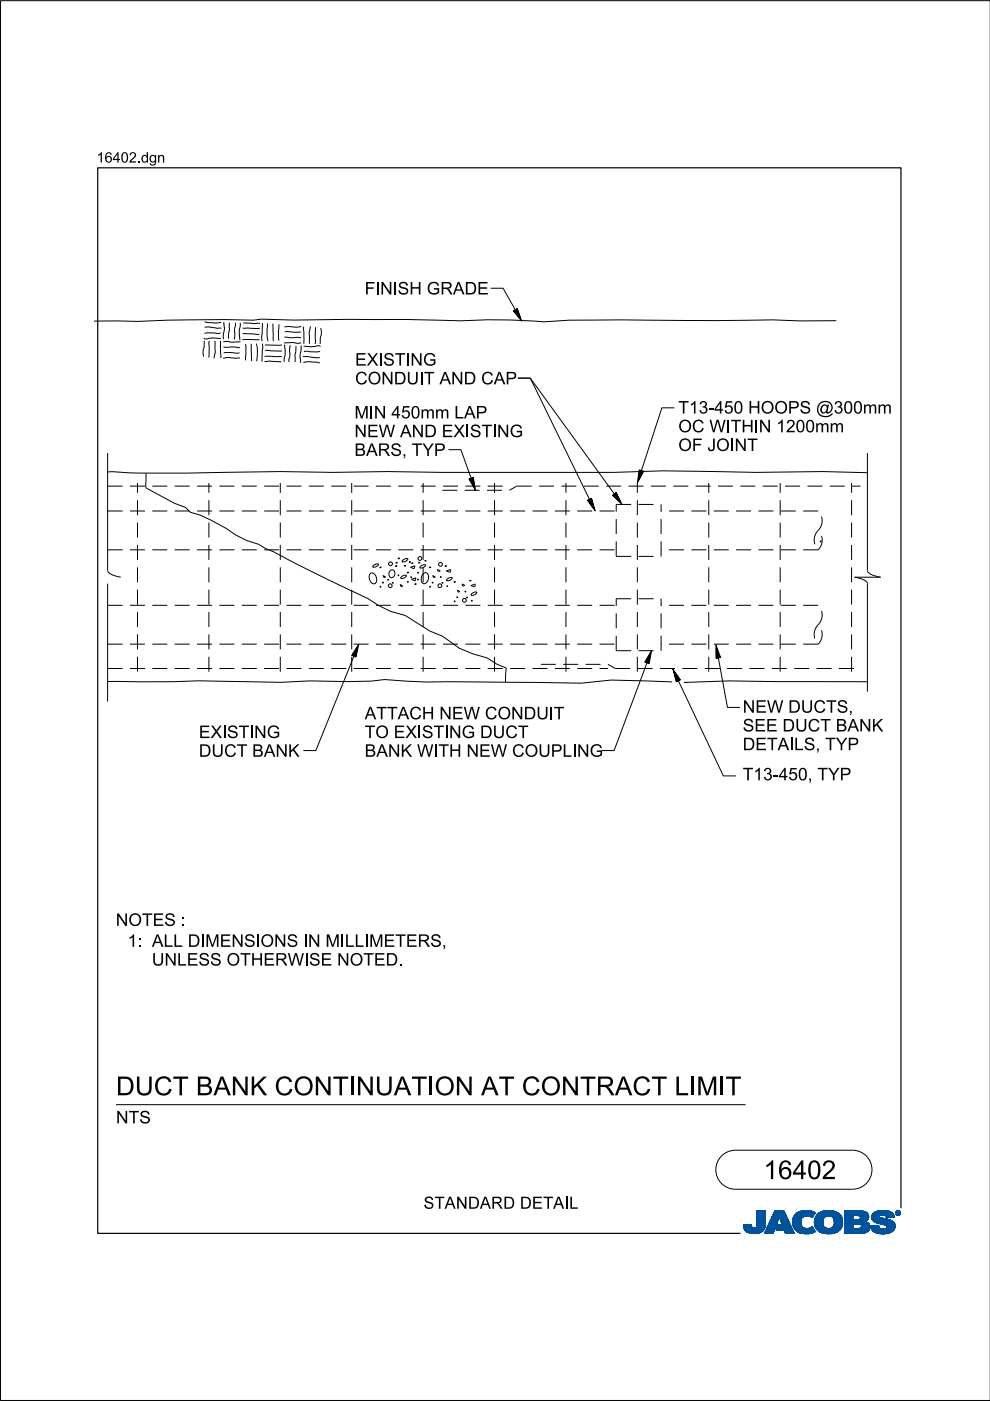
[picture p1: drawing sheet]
<svg xmlns="http://www.w3.org/2000/svg" width="210mm" height="297mm" viewBox="0 0 210 297" stroke-linecap="round" stroke-linejoin="round" font-family="sans-serif">
<defs><g id="words">
<g font-size="4">
<text x="24.6" y="232.2">DUCT BAN</text>
<text x="53" y="232.2">K CON</text>
<text x="75.5" y="232.2">N</text>
<text x="79.5" y="232.2">UATI</text>
<text x="92.1" y="232.2">ON</text>
<text x="102" y="232.2">AT CON</text>
<text x="123" y="232.2">TRACT LI</text>
<text x="147.6" y="232.2">M</text>
<text x="152.3" y="232.2">I</text>
<text x="161.9" y="250">16402</text>
</g>
<g font-size="2.6">
<text x="80.6" y="62.4">N</text>
<text x="83.3" y="62.4">I</text>
<text x="84.3" y="62.4">SH</text>
<text x="90.5" y="62.4">GRADE</text>
<text x="75.3" y="77.5">EXI</text>
<text x="81.3" y="77.5">STI</text>
<text x="87" y="77.5">N</text>
<text x="89.7" y="77.5">G</text>
<text x="75.3" y="81.5">CON</text>
<text x="83.5" y="81.5">DUI</text>
<text x="89.9" y="81.5">T AN</text>
<text x="98.3" y="81.5">D CAP</text>
<text x="75.2" y="88.7">M</text>
<text x="78.2" y="88.7">I</text>
<text x="83" y="88.7">450mm LAP</text>
<text x="143.8" y="87.7">T13-</text>
<text x="151.4" y="87.7">450H</text>
<text x="161.3" y="87.7">OOPS @ 300mm</text>
<text x="75.2" y="92.7">N</text>
<text x="77.8" y="92.7">EW</text>
<text x="84.8" y="92.7">AN</text>
<text x="90" y="92.7">D EXI</text>
<text x="99.6" y="92.7">STI</text>
<text x="105.4" y="92.7">N</text>
<text x="108.1" y="92.7">G</text>
<text x="143.8" y="95.6">OF JOI</text>
<text x="143.8" y="91.7">OC W I</text>
<text x="154.9" y="91.7">TH</text>
<text x="155.7" y="95.6">N</text>
<text x="158.4" y="95.6">T</text>
<text x="159.9" y="91.7">I</text>
<text x="164.6" y="91.7">1200mm</text>
<text x="75.2" y="96.7">BARS,TYP</text>
<text x="77.3" y="152.5">ATTACH</text>
<text x="93.1" y="152.5">N</text>
<text x="95.8" y="152.5">EW</text>
<text x="102.8" y="152.5">CON</text>
<text x="111" y="152.5">DUI</text>
<text x="117.4" y="152.5">T</text>
<text x="157.5" y="155.1">SEE DUCT BAN</text>
<text x="157.5" y="151.1">N</text>
<text x="160.1" y="151.1">EW</text>
<text x="167.1" y="151.1">DUCTS,</text>
<text x="184.8" y="155.1">K</text>
<text x="42.2" y="160.5">DUCT BAN</text>
<text x="42.2" y="156.5">EXI</text>
<text x="48.1" y="156.5">STI</text>
<text x="53.9" y="156.5">N</text>
<text x="56.6" y="156.5">G</text>
<text x="61.1" y="160.5">K</text>
<text x="77.3" y="160.5">BAN</text>
<text x="77.3" y="156.5">TO EXI</text>
<text x="84.9" y="160.5">K W I</text>
<text x="89.4" y="156.5">STI</text>
<text x="92.9" y="160.5">TH</text>
<text x="95.2" y="156.5">N</text>
<text x="97.9" y="156.5">G DUCT</text>
<text x="98.9" y="160.5">N</text>
<text x="101.6" y="160.5">EW</text>
<text x="108.6" y="160.5">COUPLI</text>
<text x="122.3" y="160.5">N</text>
<text x="125" y="160.5">G</text>
<text x="157.5" y="159.1">DETAIS,TYP</text>
<text x="168.4" y="159.1">L</text>
<text x="157.5" y="165.4">T13-</text>
<text x="165.1" y="165.4">450,TYP</text>
<text x="24.6" y="196.3">N</text>
<text x="27.2" y="196.3">OTES :</text>
<text x="27.1" y="200.8">1:ALLDI</text>
<text x="43.5" y="200.8">M</text>
<text x="46.6" y="200.8">EN</text>
<text x="51.7" y="200.8">SI</text>
<text x="55.2" y="200.8">ON</text>
<text x="65.3" y="200.8">N</text>
<text x="69" y="200.8">M</text>
<text x="73.1" y="200.8">L</text>
<text x="78.3" y="200.8">M</text>
<text x="81.3" y="200.8">ETERS,</text>
<text x="32.2" y="204.7">UN</text>
<text x="37.5" y="204.7">LESS OTH</text>
<text x="55.9" y="204.7">ERW I</text>
<text x="65.5" y="204.7">SE N</text>
<text x="74.1" y="204.7">OTED.</text>
<text x="24.6" y="238.2">N</text>
<text x="27.3" y="238.2">TS</text>
<text x="89.8" y="256.3">STAN</text>
<text x="99.2" y="256.3">DARD DETAI</text>
<text x="120.6" y="256.3">L</text>
</g>
<g font-size="2.2">
<text x="20.5" y="34.5">16402.</text>
<text x="29.9" y="34.5">dgn</text>
</g>
</g></defs>
<g fill="none" stroke="#00539a" stroke-width=".21">
<path d="M157.6 259.8h1.7M157.6 259.9h1.7M157.6 259.9l1.7 .1M157.6 260h1.8M158.1 259.7h1.2M159.3 259.7h-1.7l.1 .7M159.3 259.7h-.9M159.3 259.7l.1 .3M159.4 260l.1 .3M160.4 260l-.2 .3h2M160.5 259.6h1.8M160.5 259.6l-.1 .4"/>
<path d="M160.5 259.7h1.8M160.5 256.7v2.9M160.5 256.9h1.8M160.5 257.5h1.8M160.5 256.7h1.8v2.7M160.5 256.8h1.8M160.5 256.8l1.8 .1M160.5 256.9l1.8 .1M160.5 257h1.8M160.5 257.1h1.8M160.5 257.2h1.8M160.5 257.2l1.8 .1"/>
<path d="M160.5 257.3h1.8M160.5 257.4h1.8M160.5 257.4l1.8 .1M160.5 257.6h1.8M160.5 257.6l1.8 .1M160.5 257.7h1.8M160.5 257.8h1.8M160.5 257.9h1.8M160.5 258h1.8M160.5 258.1h1.8M160.5 258.1l1.8 .1M160.5 258.2h1.8"/>
<path d="M160.5 258.3h1.8M160.5 258.3l1.8 .1M160.5 258.4h1.8M160.5 258.5h1.8M160.5 258.5l1.8 .1M160.5 258.6h1.8M160.5 258.6l1.8 .1M160.5 258.7h1.8M160.5 258.8h1.8M160.5 258.9h1.8M160.5 259h1.8M160.5 259.1h1.8"/>
<path d="M160.5 259.2h1.8M160.5 259.3h1.8M160.5 259.8h1.8M162.2 260h-1.8M162.2 259.9v.3M162.2 259.9h-1.8M162.2 259.8h-1.7M162.3 259.4l-.1 .5M162.3 259.4v-2.7h-1.8v2.9M162.3 259.5h-1.8M162.3 259.6h-1.8M162.3 256.7l-1.8 .1"/>
<path d="M162.3 259.4h-1.8M163.7 258.1h3.1M163.7 258h3.1M163.7 257.9h3M163.8 257.8h2.9M163.8 257.7h2.9M163.8 257.7h2.8M163.9 257.6h2.7M163.9 257.5h2.7M164 257.4h2.5M164 257.3h2.5M164.1 257.2h2.3"/>
<path d="M164.1 257.1h2.3M164.1 257h2.3M164.2 257h2.1M164.2 256.9h2.1M164.2 256.8h2.1M164.3 256.7h1.9l2.2 4.8h-1.9l-.3-.8h-1.7l.4-1h1l-.7-1.7-1.3 3.5h-1.8zM164.5 260h-1.7M164.5 259.9l-1.7 .1M164.5 259.9h-1.7M164.5 259.8l-1.7 .1M164.6 259.8h-1.7M164.6 259.7l-1.7 .1"/>
<path d="M164.6 259.7h-1.7M164.6 259.6h-1.7M164.6 259.5l-1.6 .1M164.7 259.5h-1.7M164.7 259.4l-1.7 .1M164.7 259.4h-1.7M164.7 259.3l-1.6 .1M164.7 259.3h-1.6M164.8 259.2l-1.7 .1M164.8 259.2h-1.7M164.8 259.1l-1.6 .1M164.8 260h2.9"/>
<path d="M164.8 259.1h-1.6M164.8 259.9h2.9M164.8 259l-1.6 .1M164.9 259.9h2.7M164.9 259h-1.7M164.9 259.8h2.7M164.9 258.9h-1.6M164.9 258.8h-1.6M164.9 259.7h2.7M164.9 259.7l-.4 1 3.6 .1M165 258.7h-1.6M165 258.6l-1.6 .1"/>
<path d="M165 258.6h-1.6M165 258.5l-1.6 .1M165 258.5h-1.6M165.1 258.4l-1.6 .1M165.1 258.4h-1.6M165.1 258.3l-1.6 .1M165.1 258.3h-1.6M165.1 258.2l-1.5 .1M165.1 258.2h-1.5M165.2 258.1l-1.6 .1M165.2 258.1h-1.6M165.2 258l.7 1.7h-1"/>
<path d="M165.2 258l.7 1.7M165.3 258.1h1.5M165.3 258.1l1.6 .1M165.3 258.2h1.6M165.3 258.2l1.6 .1M165.3 258.3h1.6M165.4 258.3l1.6 .1M165.4 258.4h1.6M165.4 258.4l1.6 .1M165.4 258.5h1.6M165.4 258.5l1.7 .1M165.4 258.6h1.7"/>
<path d="M165.5 258.6l1.6 .1M165.5 258.7h1.6M165.5 258.8h1.7M165.5 258.9h1.7M165.6 258.9h1.6M165.6 259h1.7M165.6 259l1.7 .1M165.6 259.1h1.7M165.6 259.1l1.7 .1M165.7 259.2h1.7M165.7 259.2l1.7 .1M165.7 259.3h1.7"/>
<path d="M165.7 259.3l1.7 .1M165.7 259.4h1.7M165.8 259.4l1.7 .1M165.8 259.5h1.7M165.8 259.5l1.7 .1M165.8 259.6h1.7M166.2 256.7l2.2 4.8M166.2 256.8l-1.9-.1-2.2 4.8h1.8l1.3-3.5M168 258.9l.4 1.5M168 258.9h1.8M168 259h1.8M168 259.1h1.8"/>
<path d="M168 259.2h1.8M168 259.2l1.8 .1M168 259.3h1.8M168 259.3l1.8 .1M168.1 259.4h1.8M168.1 259.5h1.7M168.1 259.4l1.7 .1M168.1 259.5l1.8 .1M168.1 259.6h1.8M168.1 259.7h1.8M168.1 259.7l1.8 .1M168.1 259.8h1.8"/>
<path d="M168.1 259.8l1.8 .1M168.2 260h1.8M168.2 259.9h1.8M168.3 258l-.3 .9M168.9 257.3l-.6 .7M169.1 257.1h3.6M169.2 257h3.4M169.4 256.9h3.1M169.5 256.9h2.9M169.8 256.8h2.4M169.8 259.1a1.33 1.33 0 0 0 .8 1.4 1.33 1.33 0 0 0 1.5-.3l.2-.1M169.8 259.1h-1.8"/>
<path d="M169.8 259l-1.8 .1M169.9 258.8l-1.9 .1M169.9 258.8h-1.9M169.9 258.7h-1.9M169.9 258.6h-1.8M169.9 258.6l-1.9 .1M169.9 258.5l-1.8 .1M169.9 258.5h-1.8M169.9 258.4l-1.8 .1M170 258.4h-1.9M170 258.4l-.2 .7M170 258.3l-1.8 .1"/>
<path d="M170 258.3h-1.8M170 258.2l-1.8 .1M170.1 258.2h-1.9M170.1 258.1l-.1 .3M170.1 258.1l-1.9 .1M170.2 258.1h-2M170.3 258h-2.1M170.3 256.7l-1.4 .5M170.3 256.7h1.5M170.3 256.7a4 4 0 0 1 2.5 .4M170.4 258h-2.1M170.4 257.9h-2.1"/>
<path d="M170.6 257.8l-2.3 .1M170.6 257.9l-.5 .2M170.8 257.8h-2.5M171.5 256.7l-1.7 .1M171.5 256.7l.6 .1M171.7 257.8h.7M171.8 257.9h.6M171.9 258h.4M172.1 258.1h.2M172.2 258.1h.1M172.3 258h-.3M172.4 257.8h-.8"/>
<path d="M172.4 257.7l-4 .1M172.5 257.7h-4.1M172.5 257.6l-4 .1M172.5 257.6h-4M172.6 257h-3.3M172.6 257.5l-4.1 .1M172.6 257.5h-4M172.6 257.4l-4 .1M172.7 257.4h-4M172.7 259h1.8M172.7 259.2h1.8M172.7 259.3h1.8"/>
<path d="M172.7 259.3l1.8 .1M172.7 259.4h1.8M172.7 257.3l-3.9 .1M172.7 259.5h1.8M172.7 259.5l1.8 .1M172.7 259.6h1.8M172.7 259.7h1.8M172.7 258.6h1.8M172.7 257.3h-3.9M172.8 259.8h1.8M172.8 257.2l-3.9 .1M172.8 259.9h1.8"/>
<path d="M172.8 259.9l.3 .6M172.8 259.8l1.8 .1M172.8 259.9l1.8 .1M172.8 257.2h-3.9M172.8 260h1.8M172.8 257.1l-.6 1.1a1.75 1.75 0 0 0-1.6-.3M172.9 257.1l-3.9 .1M173 257.8l-.3 1.3h1.8M173 257.8h5.3M173.1 257.7h5.2M173.1 257.7h5.1M173.1 257.6h5.1"/>
<path d="M173.2 257.6h4.9M173.2 257.5h4.8M173.4 257.4h4.6M173.4 257.4h4.5M173.5 257.3h4.4M173.6 257.2l4.2 .1M173.6 257.2h4.1M173.7 257.1l4 .1M173.8 257.1h3.8M173.9 257h3.5M174 257h3.3M174.1 256.9h3.2"/>
<path d="M174.2 256.9h2.8M174.4 256.8h2.6M174.5 259h-1.8M174.5 259.2a1.15 1.15 0 0 0 1.3 1.3M174.5 259.2l-1.8-.1 .1 .8M174.5 258.9l-1.8 .1M174.5 258.9h-1.8M174.5 258.8l-1.8 .1M174.5 258.7l-1.8 .1M174.5 258.7h-1.8M174.5 258.6l-1.8 .1M174.5 258.5l-1.8 .1"/>
<path d="M174.6 258.5h-1.9M174.6 256.8h1.9M174.6 258.4l-.1 .8M174.6 258.4h-1.8M174.6 258.4l-1.9 .1M174.6 258.3l-1.8 .1M174.6 258.3h-1.8M174.7 258.2h-1.9M174.7 258.1l-.1 .3M174.8 258.1l-2 .1M174.8 258.1h-1.9M174.9 256.7a3.2 3.2 0 0 1 3.6 1.4l.1 .8-.1 1.1"/>
<path d="M174.9 258l-1.9 .1M175 258h-2M175.1 257.9l-.4 .2M175.1 257.9h-2.1M175.2 257.9h-2.2M175.5 256.7h.7M175.7 257.8l-.6 .1M175.7 257.8l.6 .1M175.7 257.8h-2.7M176 257.8h2.4M176.2 257.9h2.2M176.3 257.9l.5 .5"/>
<path d="M176.4 258h2M176.4 256.7h-1.5a2.68 2.68 0 0 0-1.9 1.1M176.5 258l2 .1M176.5 258.1h2M176.6 258.1h1.9M176.6 258.2h1.9M176.7 258.2l1.8 .1M176.7 258.3h1.8M176.7 258.3l1.9 .1M176.7 259.9h1.8M176.7 258.4h1.9M176.8 258.4l.1 .5"/>
<path d="M176.8 258.4l1.8 .1M176.8 258.5h1.8M176.8 258.6h1.8M176.9 258.8h1.7M176.9 258.8l1.8 .1M176.9 258.7h1.7M176.9 259.4h1.8M176.9 259.2l1.8 .1M176.9 259.1h1.8M176.9 259.2h1.8M176.9 258.9v.3M176.9 259.2a1.11 1.11 0 0 1-1.1 1.3"/>
<path d="M176.9 259h1.8M176.9 258.9h1.8M176.9 259.3h1.8M176.9 259.3l1.8 .1M178 257.4l-4.7 .1M178.4 257.9h-2.1l.5 .5M178.5 259.7l-1.7 .1M178.5 259.8l-1.8 .1M178.5 259.8h-1.7M178.5 260l-.2 .5M178.5 259.9l-1.8 .1M178.5 260h-1.8"/>
<path d="M178.6 259.7h-1.8M178.6 258.5l-1.8 .1M178.6 259.6h-1.8M178.6 259.5l-1.8 .1M178.6 259.5h-1.8M178.7 259.4h-1.8M179.1 259.7h1.8M179.1 259.5h5.2M179.1 256.9h4.4M179.1 257.5h5M179.1 256.8h4M179.1 256.8h3.4"/>
<path d="M179.1 257h4.5M179.1 257.1h4.7M179.1 257.1l4.7 .1M179.1 257.2h4.8M179.1 257.2l4.8 .1M179.1 257.3h4.8M179.1 257.3l4.9 .1M179.1 257.4h4.9M179.1 257.4l5 .1M179.1 257.6h5M179.1 257.6l5 .1M179.1 257.7h5"/>
<path d="M179.1 257.7l1.8 .1M179.1 257.8h1.8M179.1 257.9h1.8M179.1 258h1.8M179.1 258.1h1.8M179.1 258.2h1.8M179.1 258.3h1.8M179.1 258.4h1.8M179.1 258.5h1.8M179.1 258.5l1.8 .1M179.1 258.6h4.8M179.1 258.7h4.7"/>
<path d="M179.1 258.7h4.6M179.1 258.8h4.5M179.1 258.9h4.5M179.1 258.9h4.3M179.1 259h4.4M179.1 259l4.5 .1M179.1 259.1h4.6M179.1 259.1l4.7 .1M179.1 259.2h4.8M179.1 259.2l4.9 .1M179.1 259.3h5M179.1 259.3l5.1 .1"/>
<path d="M179.1 259.4h5.1M179.1 259.4l5.1 .1M179.1 259.5l1.8 .1M179.1 259.6h1.8M179.1 259.8h1.8M179.1 259.9h1.8M179.1 260h1.8M180.9 257.7v.9M181.8 259.5h-.9v1v-1M181.8 259.5h.2M181.8 259.5l.8 .3M182.1 257.7l2.1 .1"/>
<path d="M182.2 257.8h2M182.2 259.5l2.1 .1M182.3 258.5h1.7M182.3 258.5l-1.4 .1M182.3 257.9h1.9M182.4 257.9h1.8M182.4 257.9v.1M182.4 257.9l-.4-.2h-1.1v.9M182.4 258h1.8M182.4 258v.3M182.4 258.3l-.1 .2M182.4 259.6h1.9"/>
<path d="M182.4 258.1h1.8M182.4 258.1l1.8 .1M182.4 258.2h1.8M182.5 259.7h1.9M182.5 256.9l1.1 .1M182.5 259.7l1.9 .1M182.6 259.8h1.8M182.6 259.8v.4l-.2 .2M182.7 259.9h1.7M182.9 256.8h-3.8v4.7M183.3 256.9l-4.2-.1v4.7M183.6 257l.4 .4"/>
<path d="M183.9 259.2l.2 .2M184 258.5l-2.1 .1M184 258.5h-1.8M184 257.4l.1 .2M184.1 258.4l-.8 .6 .6 .2M184.1 258.4h-1.8M184.1 258.3l-1.7 .1M184.1 258.3h-1.7M184.1 257.6l.1 .6M184.1 258.2l-1.7 .1M184.1 259.4l.3 .5v.6M184.2 258.2l-.1 .2"/>
<path d="M184.2 258h-1.8M184.4 259.9h-1.7M184.5 260h-1.8M184.6 259.9v.2M184.6 259.9h1.7M184.6 260h1.7M184.8 258.1h1.7M184.8 258l.2 .7M184.8 258h1.7M184.8 258.3h2.5M184.8 258.3l2.8 .1M184.8 258.1l1.8 .1"/>
<path d="M184.8 258.2h2M184.8 258.4h3M184.8 258.4l3.2 .1M184.9 258.2l2.1 .1M184.9 257.6h4.6M184.9 258.5h3.4M184.9 258.5l3.6 .1M184.9 258.6h3.7M184.9 257.5h4.5M185 257.5h4.4M185 258.6l3.7 .1M185 258.7h3.9"/>
<path d="M185 258.7l.6 .4M185 257.4h4.3M185 257.4h4.4M185.1 258.7l3.9 .1M185.1 258.8h.7M185.1 257.3h4.1M185.2 258.9h.6M185.2 258.9l4.1 .1M185.3 257.2h3.9M185.3 259h4M185.3 257.1l3.8 .1M185.4 257.1h3.7"/>
<path d="M185.4 259l4 .1M185.5 257h3.5M185.5 259.1h4M185.6 259.1l3.9 .1M185.6 259.1l.5 .2M185.7 259.2h3.9M185.7 256.9h3M185.8 259.2l3.8 .1M185.8 258.9h3.4M185.9 258.8h3.2M185.9 256.8h2.7M185.9 256.8l-.8 .5-.3 .7"/>
<path d="M185.9 256.8l.7-.1a3.3 3.3 0 0 1 2.7 .6h-4.2M186 259.3h3.6M186.1 256.8h2.3M186.1 259.4h3.6M186.1 259.3l1.5 .4 .4 .2M186.3 259.8l-.5 .1M186.3 259.8l-1.7 .1M186.3 259.8v.3M186.3 259.4h3.4M186.4 257.9h-1.6M186.4 257.9l.1 .1M186.5 257.9h-1.7"/>
<path d="M186.5 257.8h-1.7M186.5 258v.1M186.5 257.8l-.1 .1M186.5 257.7h-1.6M186.5 259.4l3.2 .1M186.5 258.1l.1 .1M186.6 257.6l-1.7 .1M186.6 258.2l.4 .1M186.7 256.7h.8M186.7 259.5h3M186.9 257.6h-2M186.9 259.5l2.9 .1"/>
<path d="M187 258.3l1.7 .4 .9 .6M187.2 259.6h2.6M187.3 257.6h2.2M187.4 259.7h2.4M187.6 257.6l1.9 .1M187.6 259.7h2.2M187.6 257.7h2M187.7 257.7a1.07 1.07 0 0 0-1.2 .1M187.7 257.7l.1 .1M187.7 257.8h1.9M187.8 257.8h1.7M187.8 256.7h-1.3"/>
<path d="M187.8 257.8l.1 .4M187.8 257.9h1.7M187.8 257.9h1.8M187.9 258h1.7M187.9 258l1.7 .1M187.9 258.1h1.1M187.9 258.1h1.7M187.9 259.9h1.9M188 259.9l.1 .2M188 260h1.8M188.1 257h-2.6M188.2 257h.6"/>
<path d="M188.7 256.9h-2.9M189.3 257.3l.3 .8-1.7 .1M189.6 259.3l.2 .4v.6M189.8 259.9l-1.8 .1M189.8 259.8h-2.1M189.8 259.8h-1.9M189.9 257.2v.1M189.9 257.1h.1M189.9 257.2h.1M189.9 257.3h.1M189.9 257.3l.2 .3M190 257.4h.1"/>
<path d="M190 257.4l.1 .1M190 257.5h.2M190 257.2v.1M190 257.2l.2 .3M190 257.3l.2 .2M190 257.1h-.1M190 257h-.1M190.1 257h-.2M190.1 257.5l.2 .1M190.1 256.9h-.1M190.1 257.6h.6M190.2 256.8l-.1 .1"/>
<path d="M190.2 257.5l.2 .1M190.2 257.5l-.1 .1M190.2 257.6h.4M190.2 256.9h.4M190.2 256.9h.4l-.1 .3 .2 .3-.3-.3-.2 .3zM190.2 256.9v.6l.1-.3 .3 .3M190.2 257h.4M190.2 257.1h.1M190.2 257.1h.5M190.2 257.2h.5M190.2 257.2l.3 .1M190.2 257.3h.1"/>
<path d="M190.2 257.4h.1M190.2 257.4l.1 .1M190.2 256.8h-.1M190.3 257h.2v.1l-.2 .1zM190.3 257v.2M190.3 257h-.1M190.4 257.2l.2 .3M190.4 257.6h.1M190.4 256.8h-.2l-.2 .4M190.4 256.7a.5 .5 0 0 1 .5 .5 .5 .5 0 0 1-.5 .5M190.4 256.8l.4 .2v.2M190.4 256.7a.5 .5 0 0 0-.5 .5 .5 .5 0 0 0 .5 .5l-.3-.1"/>
<path d="M190.4 256.8l.3 .1 .1 .3M190.4 256.7l-.4 .2-.1 .3M190.4 256.7v.1M190.4 257.6v.1M190.4 256.7l.3 .1 .2 .4M190.4 257h-.1l.1 .2M190.4 257l.2 .1-.2 .1M190.4 257h.1M190.5 257.3h.1M190.5 257.3l.1 .1M190.5 257.2l.2 .3M190.5 257.4h.1"/>
<path d="M190.5 257.1h.2M190.5 257.4l.2 .1M190.5 257l-.1 .2M190.5 256.7h-.3M190.6 257.5h.2M190.6 256.8h.1M190.6 257.1l-.1 .1M190.7 257.1h-.1M190.7 257.1l-.2 .1M190.7 257.1l-.5-.2v.6l.1-.3M190.7 257h-.1M190.7 256.8l.1 .1"/>
<path d="M190.7 256.8h-.6M190.7 256.9h.2M190.8 257h.1M190.8 257.6h-.2M190.8 257.2v.2l-.4 .2M190.8 257.2l-.1 .3-.3 .1M190.8 257.1h.1M190.8 257.2h.1M190.9 257.4l-.2 .1M190.9 257.4h-.1M190.9 257.3l-.1 .1M190.9 257.3h-.1"/>
<path d="M190.9 257.2h.1M190.9 257.2l-.1 .3-.4 .2M190.9 257.1h-.1M157.7 260.1h1.7M157.7 260l1.7 .1M157.7 260.2h1.8M157.7 260.2l1.8 .1M157.7 260.3h1.8M157.7 260.3l1.9 .1M157.7 260.4h4.4M157.7 260.4l.4 .5M157.7 260.4l4.4 .1"/>
<path d="M157.8 260.5h4.3M157.8 260.6h4.3M157.8 260.7h4.2M157.9 260.7h4.1M157.9 260.8h4M158 260.8h3.9M158 260.9h3.9M158.1 260.9h3.3M158.1 261h3.6M158.2 261h3.5M158.3 261.1h3.2M158.4 261.2h3.1"/>
<path d="M158.5 261.2h2.9M158.6 261.3h2.7M158.7 261.4h2.4M158.8 261.4h2.1M159.1 261.5h1.6M159.5 260.3l.3 .1 .4-.1M159.7 261.5h.7M160.9 261.4h.1M161.5 260.9h.2M161.6 261.1h-3.3M162.1 260.3l-2 .1M162.2 260.2l-1.9 .1"/>
<path d="M162.2 260.2a2.25 2.25 0 0 1-2.8 1.3l-.9-.2-.4-.4M162.2 260.2h-1.9M162.2 260.1l-1.8 .1M162.2 260.1h-1.8M162.2 260l-1.8 .1M164 261.4h-1.9M164 261.3l-1.9 .1M164 261.3h-1.8M164 261.2l-1.8 .1M164 261.2h-1.8M164.1 261.1l-1.9 .1M164.1 261.1h-1.8"/>
<path d="M164.1 261l-1.8 .1M164.1 261h-1.8M164.1 260.9l-1.8 .1M164.2 260.9h-1.8M164.2 260.8l-1.8 .1M164.2 260.8h-1.8M164.2 260.7l-1.8 .1M164.2 260.7h-1.7M164.2 260.6l-1.7 .1M164.3 260.6h-1.8M164.3 260.5h-1.8M164.3 260.4l-1.7 .1"/>
<path d="M164.3 260.4h-1.7M164.3 260.3l-1.7 .1M164.4 260.3h-1.8M164.4 260.2l-1.7 .1M164.4 260.2h-1.7M164.4 260.1l-1.7 .1M164.4 260.1h-1.7M164.5 260l-1.8 .1M164.5 260.7h3.5M164.6 260.7h3.4M164.6 260.6h3.4M164.6 260.5h3.4"/>
<path d="M164.6 260.5h3.3M164.6 260.4h3.3M164.7 260.4h3.2M164.7 260.3h3.2M164.7 260.3h3.1M164.7 260.2h3.1M164.8 260.1h3M164.8 260.1h2.9M166.3 260.8h1.8M166.3 260.8l1.8 .1M166.3 260.9h1.8M166.3 260.9l1.8 .1"/>
<path d="M166.3 261h1.9M166.3 261l1.9 .1M166.4 261.1h1.8M166.4 261.1l1.8 .1M166.4 261.2h1.9M166.4 261.2l1.9 .1M166.4 261.3h1.9M166.5 261.3l1.8 .1M166.5 261.4h1.9M166.5 261.5h1.9M166.5 261.5l-.3-.8 .3 .8h1.9M168.2 260l1.9 .1"/>
<path d="M168.2 260.1h1.9M168.2 260.1l1.9 .1M168.2 260.2h2M168.3 260.2l2 .1M168.3 260.3h2.1M168.3 260.3l2.2 .1M168.3 260.4h2.5M168.4 260.4l.6 .7M168.4 260.4l4.1 .1M168.5 260.5h4M168.5 260.6h4M168.6 260.7h4"/>
<path d="M168.6 260.7l4 .1M168.7 260.8h3.9M168.7 260.8l4 .1M168.8 260.9h3.9M168.9 260.9l3.8 .1M168.9 261h3.9M169 261l3.8 .1M169 261.1h3.9M169 261.1a4.2 4.2 0 0 0 3.8 0M169.1 261.1h3.8M169.2 261.2h3.5M169.3 261.3h3.2"/>
<path d="M169.5 261.4h2.8M169.6 261.4h2.6M170 261.5h2M170.6 261.6h.4M171.5 260.4h.9M171.6 260.4h.8M171.8 261.5h-1.5M171.8 260.3h.6M172 260.3h.3M172 260.2h.3M172.1 260.2h.2M172.2 260.1h.1"/>
<path d="M172.3 260.1l.6 1M172.6 261.2l-3.3 .1M172.8 260.1h1.9M172.9 260.1l1.9 .1M172.9 260.2h1.9M172.9 260.2l2 .1M172.9 260.3h2.2M173 260.3l2.1 .1M173 260.4h2.4M173 260.4h5.3M173.1 260.5h5.2M173.1 260.5l.7 .6 .8 .4"/>
<path d="M173.1 260.6h5.2M173.2 260.6h5M173.3 260.7h4.9M173.3 260.7h4.8M173.3 260.8h4.7M173.4 260.9h4.5M173.5 260.9h4.4M173.5 261h4.3M173.6 261h4.2M173.7 261.1h4M173.8 261.1h3.8M173.8 261.2h3.7"/>
<path d="M174 261.2h3.4M174.2 261.4h2.9M174.3 261.4h2.7M175.1 261.5h1.4M175.3 261.6h.4M176.6 260.2h1.9M177 261.4l-1 .2-1.4-.1h2.2M177.3 261.3h-3.3M178.1 260.8h-4.8M178.3 260.5l-.6 .6-.7 .3M178.3 260.4h-2.2M178.4 260.3l-2.2 .1"/>
<path d="M178.4 260.3h-2l-.6 .2M178.5 260.2l-2.1 .1M178.5 260.2h-2M178.5 260.1h-1.9M178.5 260l-1.9 .1M179.1 261.5h3.4M179.1 260.1h1.8M179.1 260.1l1.8 .1M179.1 260.2h1.8M179.1 260.2l1.8 .1M179.1 260.3h1.8M179.1 260.4h1.8"/>
<path d="M182.3 260.4h2.1M182.4 260.4h2M182.4 260.4l-.6 .1M183.1 261.4l-4 .1M183.4 261.3l-4.3 .1M183.5 261.3h-4.4M183.7 261.3h-.1M183.7 261.2l-4.6 .1M183.8 261.2h-4.7M183.9 261.1l-4.8 .1M184 261.1h-4.9M184 261l-4.9 .1"/>
<path d="M184.1 261l-.8 .4-1.1 .1M184.1 261h-5M184.1 260.9l-5 .1M184.2 260.9h-5.1M184.2 260.8l-5.1 .1M184.3 260.8h-5.2M184.3 260.7l-5.2 .1M184.3 260.7h-5.2M184.4 260.6l-5.3 .1M184.4 260.6h-5.3M184.4 260.5h-5.3M184.4 260.5l-.3 .5"/>
<path d="M184.4 260.4l-5.3 .1M184.5 260l-1.8 .1M184.5 260.2l-2 .1M184.5 260.3h-2M184.5 260.1h-1.9M184.5 260.2h-1.9M184.6 260.1l.1 .3M184.6 260.1h1.7M184.6 260.1h1.8M184.6 260.1l1.8 .1M184.6 260.2h1.8M184.6 260.2l1.8 .1"/>
<path d="M184.7 260.3h1.8M184.7 260.3l1.8 .1M184.7 260.4a2.52 2.52 0 0 0 2.7 1.2M184.7 260.4h1.9M184.7 260.5h2M184.7 260.5h2.1M184.8 260.6h2.1M184.8 260.6h4.8M184.8 260.7h4.7M184.9 260.8h4.6M184.9 260.8h4.5M185 260.9h4.4"/>
<path d="M185.1 260.9h4.3M185.1 261h4.3M185.2 261.1h4M185.2 261.1h3.9M185.3 261.2h3.7M185.4 261.2h3.5M185.5 261.3h3.4M185.7 261.3h3.1M185.8 261.4h2.7M185.9 261.5h2.4M186.3 260.1a1.08 1.08 0 0 0 1.4 .5M186.4 261.5h1.6"/>
<path d="M186.6 261.6h.9M188 260.4h1.8M188 260.4l-.3 .2M188.1 260.3h1.7M188.1 260.1l-.1 .3M188.1 260.2h1.7M188.3 261.5l-.9 .1M188.9 261.3l-.6 .2M189.3 261.1h-4.1M189.4 260.9l-.5 .4M189.6 260.7h-4.8M189.7 260.6h-2"/>
<path d="M189.7 260.5h-1.9M189.7 260.5h-1.8M189.7 260.4h-1.7M189.7 260.3h-1.6M189.8 260.2h-1.7M189.8 260.3l-.4 .6M189.8 260.1h-1.7M189.8 260h-1.7"/>
<circle cx="190.4" cy="257.2" r=".51"/>
<circle cx="190.4" cy="257.2" r=".42"/>
</g>
<g fill="none" stroke="#000" stroke-width=".21">
<path d="M210 .1h-209.9v296.8h209.9M43.2 71.7a1.09 1.09 0 0 0 1.2 0l2.4 .1M43.3 72.3v1.1a3 3 0 0 0-.1 2.2M43.3 70.6h3.5M43.4 68.3l1.9 .2 1.6-.2M43.4 69.4l1-.1 1.7 .3 .8-.1M44.4 72.3l-.1 .3v3.2M45.6 72.3l.1 2.4-.3 1.3M46.8 72.3v3.6M47.4 73.6h3.5M47.4 74.8h3.4M47.5 68.3l.1 1.4-.2 .9v1.3"/>
<path d="M48.6 68.4l.1 1.4-.3 2M49.9 68.4l.1 .5-.3 .8 .1 1.7-.2 .6M50.9 75.9h-3.6M50.9 68.5v.7l-.2 .6 .1 2.3M51 72.5l-1.8 .1-1.2-.2-.7 .1M51.4 70.8l3.6 .1M51.5 69.5l2.6 .2 1-.1M51.6 68.5h3.5M52.1 72.9l-.1 3.5M53.2 72.9l.1 3.7M54.4 72.8l.2 1.5-.2 2.3M55 72l-3.6 .1"/>
<path d="M55.6 72.8l.1 .9-.2 3M55.6 68.5l-.1 3 .1 .8M56.1 76.6l3.5 .1M56.1 75.6l1-.1 2.6 .1M56.2 74.3l3.6 .1M56.7 68.6l-.1 2.3 .2 1.4M57.8 68.6l.2 3.7M59.1 68.8v3.4M59.8 73.1h-3.6M60.3 71.6h3.5M60.4 73.1v2.3l-.1 .6v.7M60.4 70.4h3.4"/>
<path d="M61.6 73.2l-.2 .5 .1 1.7-.3 .8 .1 .5M62.8 73.4l-.3 1.9 .1 1.5M63.8 73.2v1.4l-.2 .9 .1 1.4M63.9 72.7l-.7 .1-1.2-.2-1.8 .1M63.9 69.3h-3.6M64.3 75.6h.8l1.6 .2h1.1M64.3 76.8l1.6-.1 1.9 .2M64.4 73.4h.5a5.9 5.9 0 0 0 2.8-.1l.3 .2M64.4 69.2v3.7M64.4 74.5l3.4 .1M65.8 69.2l-.3 1.3 .1 2.4M66.9 69.4v3.2l-.1 .3"/>
<path d="M68 69.6a2.99 2.99 0 0 1-.1 2.2v1.1M104 61.1h2.7l2.9 5.2-.2-.2 .1-.2 .3 .8-.5-.7 .3-.2 .5 1.3-.9-1.1 .4-.4 .7 2-1.3-1.7 .7-.5 .9 2.7-1.8-2.2 .9-.5M177.3 68h-7.6l-5.9-.2-12 .2-20.1-.2-11 .1-5.4 .3a123.9 123.9 0 0 0-17.6-.2l-12-.3-23.5 .2-6.8-.2-1.7 .2a347.4 347.4 0 0 0-24.5 .2h-9.3M22.8 96v25M95.1 95.3h2.6l2.4 6.8-.1-.3 .1-.1 .2 .8-.5-.8 .4-.2 .3 1.4-.7-1.2 .5-.4 .3 2.1-1-1.8 .7-.4 .5 2.8-1.4-2.4 .9-.4M143 86.5h-2.7l-4.5 13.9v-.2h.2l-.4 .7 .2-.9 .4 .1-.7 1.3 .2-1.5 .6 .1-1 1.8 .3-2 .9 .1-1.4 2.5 .4-2.8 1 .3M183.9 96l.1 25a2.75 2.75 0 0 0 2.2 1.3l.5 .1h-5.5a4.2 4.2 0 0 1 2.7 1.2v23M22.8 100.1l8.1 .2M30.9 100.3v3.1l6 3.3 2.4 .9 1.1 1a30.4 30.4 0 0 1 9.6 4.8l2.4 1.2 2.4 .8 1.5 .9 1.8 .7 7.8 4.1 12.1 5.8 2.1 1.4 2.7 1.3 3.1 .9 5.3 3.3 2.5 1 3.6 2.6 2.9 1.2 3.1 .9 2.1 1.4 1.9 .7-.1 3M79.2 119.9l.7-.3h.3a.98 .98 0 0 1-1.2 .6zM83.9 120h.2zM84 119.3h.2z"/>
<path d="M84.4 118.4h.3zM85.5 118.7l.6-.3 .4 .1a.98 .98 0 0 1-1.2 .6zM85.8 119.9h.2zM86.8 119.1h.2zM87.3 119.4h.3zM88.8 119.3h.2zM90.1 118.9h.3zM94.4 120h.3zM130.6 104.4l-.7 .6 2 1.9-1.3-2.5-.6 .6 1.5 1.5-.9-1.9-.4 .4 1 1-.6-1.2-.3 .2 .6 .6-.3-.7-.1 .2 .2 .2-18.3-25.1h-2.6h2.6l12.9 26.3-.2-.2 .2-.2 .2 .8-.5-.7 .3-.2 .4 1.3-.8-1.1 .5-.4 .5 2-1.2-1.7 .7-.5 .8 2.7-1.7-2.2 .9-.5M184 100.2l-9.6-.2-14.2 .2-19.6-.4-10.5 .4h-36.3l-11.6-.2-11.7 .2-11-.2-28.6 .3M22.8 123.7v25M22.9 121a2.75 2.75 0 0 0 2.3 1.3l.4 .1"/>
<path d="M74.6 138.9l.9 .4 .6-2.7-1.5 2.3 .8 .3 .4-2.1-1.1 1.8 .6 .1 .3-1.4-.7 1.2 .4 .1 .2-.8-.5 .7h.3v-.3l-8.3 20.6h-2.7M78.5 121.7l.2-.2a1.32 1.32 0 0 1 1.1 .9 1.32 1.32 0 0 1-.4 1.4 1.36 1.36 0 0 1-.9-2.1zM80.6 120.3h.2zM81.2 122l.6 .3-.4 .2zM82.8 121a.63 .63 0 0 1 .8 0 .63 .63 0 0 1 .1 .8 .66 .66 0 0 1-.8 .7 .66 .66 0 0 1-.4-1zM84.8 123.9l.6 .4-.4 .1zM85.2 122.2l.6-.2h.4a.98 .98 0 0 1-1.2 .6zM86.4 121.4h.2zM87 120.3l1-.3-.2 .6zM87.2 122.8l1-.3-.2 .7zM88 123.8h.3zM89.2 120l.6-.3 .4 .1a.98 .98 0 0 1-1.2 .6z"/>
<path d="M89.7 121.7l.6-.3a1.32 1.32 0 0 1 .5 1.4 1.32 1.32 0 0 1-1 1 1.35 1.35 0 0 1-.1-2.1zM91.1 120.3h.3zM91.7 122l.6 .3-.4 .2zM92.7 120.8l.3 .4M92.8 120.7l.5 .3-.3 .2M94.6 121l.8 .3M94.9 122.7l.6-.3 .4 .1a.98 .98 0 0 1-1.2 .6zM95.6 120.7l-1 .4M95.6 120.8l-.1 .6M96.3 123.3l.3 .1zM97 125.1l.5 .3-.4 .2zM97.9 123.9l.3 .4"/>
<path d="M98 123.8l.5 .3M98.6 124.1l-.4 .2M99.6 123.1h.3zM99.8 124.1l.8 .3M100.1 125.8l.6-.3 .4 .1a.98 .98 0 0 1-1.2 .6zM100.8 123.8l-1 .3M100.8 123.9l-.1 .6M152.3 139.5l-.1-.7 .1 .3-.2 .1v-.8l.3 .8-.4 .1v-1.4l.5 1.3-.6 .3v-2.1l.7 1.9-.8 .3v-2.8l1 2.6-1 .2M152.3 139.5l1.9 10.5h2.7M22.8 144.5h14l5.3-.2 17.4 .4 6.2-.3 8.2 .1 4.9-.1 2.7-.3 9 .5h16.7M136.7 140.4l.9 .3 .5-2.7-1.4 2.4 .8 .2 .4-2.1-1.1 1.8 .7 .1 .2-1.4-.7 1.2 .4 .1 .2-.8-.4 .7h.2v-.3l-.2 .6M137.2 140.5l-7 18.6h-2.6"/>
<path d="M142.5 144.6l-13-.4-6.3 .6-16-.2M143.4 144.6l.9-.5-1.6-2.2 .7 2.7 .7-.5-1.2-1.7 .5 2 .5-.4-.8-1.1 .4 1.3 .4-.2-.6-.7 .3 .8 .1-.2-.2-.2 9.9 20.8h2.6M184 144.5l-29.4-.1-9.5 .3h.6M24.6 234.2h133.5M153 245.1l1.3-.9 1.6-.3h24.8a4.1 4.1 0 0 1 4.2 4.1 4.1 4.1 0 0 1-4.2 4.1h-24.8a4.1 4.1 0 0 1-3.8-2.5 4.1 4.1 0 0 1 .9-4.5z"/>
<circle cx="82.8" cy="119.5" r=".41"/>
<circle cx="89" cy="118.4" r=".41"/>
<circle cx="93.4" cy="119.6" r=".41"/>
<circle cx="174" cy="114.8" r=".09"/>
<circle cx="80.7" cy="124.4" r=".09"/>
<circle cx="81.2" cy="123.5" r=".09"/>
<circle cx="82.3" cy="122.9" r=".09"/>
<circle cx="82.7" cy="124.2" r=".41"/>
<circle cx="83.3" cy="123.6" r=".09"/>
<circle cx="84.5" cy="122" r=".09"/>
<circle cx="86.5" cy="123.4" r=".09"/>
<circle cx="87.2" cy="122.4" r=".09"/>
<circle cx="88.6" cy="122.9" r=".09"/>
<circle cx="88.6" cy="121.4" r=".09"/>
<circle cx="91.2" cy="124.4" r=".09"/>
<circle cx="91.7" cy="123.5" r=".09"/>
<circle cx="93.3" cy="124.2" r=".41"/>
<circle cx="93.5" cy="122.3" r=".09"/>
<circle cx="93.8" cy="123.6" r=".09"/>
<circle cx="94.8" cy="124.3" r=".09"/>
<circle cx="96.4" cy="127.5" r=".09"/>
<circle cx="96.9" cy="126.6" r=".09"/>
<circle cx="98.5" cy="127.3" r=".41"/>
<circle cx="98.7" cy="125.4" r=".09"/>
<circle cx="99" cy="126.7" r=".09"/>
<circle cx="100" cy="127.4" r=".09"/>
</g>
<g fill="none" stroke="#000" stroke-width=".21" stroke-dasharray="3.2 1.6" stroke-linecap="butt">
<path d="M22.8 116.6h107.9M22.8 108.3h107.9M22.8 103.1h85.1M93.8 103.9h14.2M108 103.9l1.6-.8M109.6 103.1h72.8M130.7 118v-11M130.7 107h9.5M130.7 118h9.5M140.2 118v-11M173.5 116.6h-33.4M173.5 108.3h-33.4"/>
<path d="M173.5 112.5a2.91 2.91 0 0 0 0-4.2M173.5 116.6a2.91 2.91 0 0 0 0-4.1M173.5 112.5a2.91 2.91 0 0 0 0 4.1M22.8 128.3h107.9M22.8 136.6h107.9M130.7 138v-11.1M130.7 126.9h9.5M130.7 138h9.5M140.2 138v-11.1M173.5 128.3h-33.4M173.5 136.6h-33.4M173.5 132.5a2.91 2.91 0 0 0 0-4.2"/>
<path d="M173.5 136.6a2.91 2.91 0 0 0 0-4.1M173.5 132.5a2.91 2.91 0 0 0 0 4.1M22.8 141.7h106.1M29.2 142.4v-40M44.3 142.4v-40M59.4 142.4v-40M74.6 142.4v-40M89.7 142.4v-40M104.9 142.4v-40M114.7 140.9h14.2M120 142.4v-40M128.9 140.9l1.6 .8"/>
<path d="M130.5 141.7h51.9M135.1 142.4v-40M150.3 142.4v-40M165.4 142.4v-40M180.6 142.4v-40"/>
</g>
<path d="M191 256.1v-220.5h-170.3v225.9h136.3" fill="none" stroke="#000" stroke-width=".25"/>
<g fill="#000">
<path d="M77.6 59.8h1.8v.3h-1.4v.8h1.2v.3h-1.2v1.2h-.4z" fill-rule="evenodd"/>
<path d="M61.3 198.3a1.02 1.02 0 0 1 1.7 .6h-.4a.63 .63 0 0 0-.6-.5 .63 .63 0 0 0-.6 .5l.2 .2a1.54 1.54 0 0 1 1.5 .9 1.08 1.08 0 0 1-1.1 .8 1.08 1.08 0 0 1-1.1-.9h.4a.73 .73 0 0 0 .7 .6 .73 .73 0 0 0 .7-.6l-.4-.3a.98 .98 0 0 1-1.1-1.2z" fill-rule="evenodd"/>
<path d="M75.4 198.1h.4v2.3h1.3v.4h-1.7z" fill-rule="evenodd"/>
<path d="M70.7 228.3h3.1v.4h-1.3v3.5h-.5v-3.5h-1.3z" fill-rule="evenodd"/>
</g>
<use href="#words"/>
</svg>
